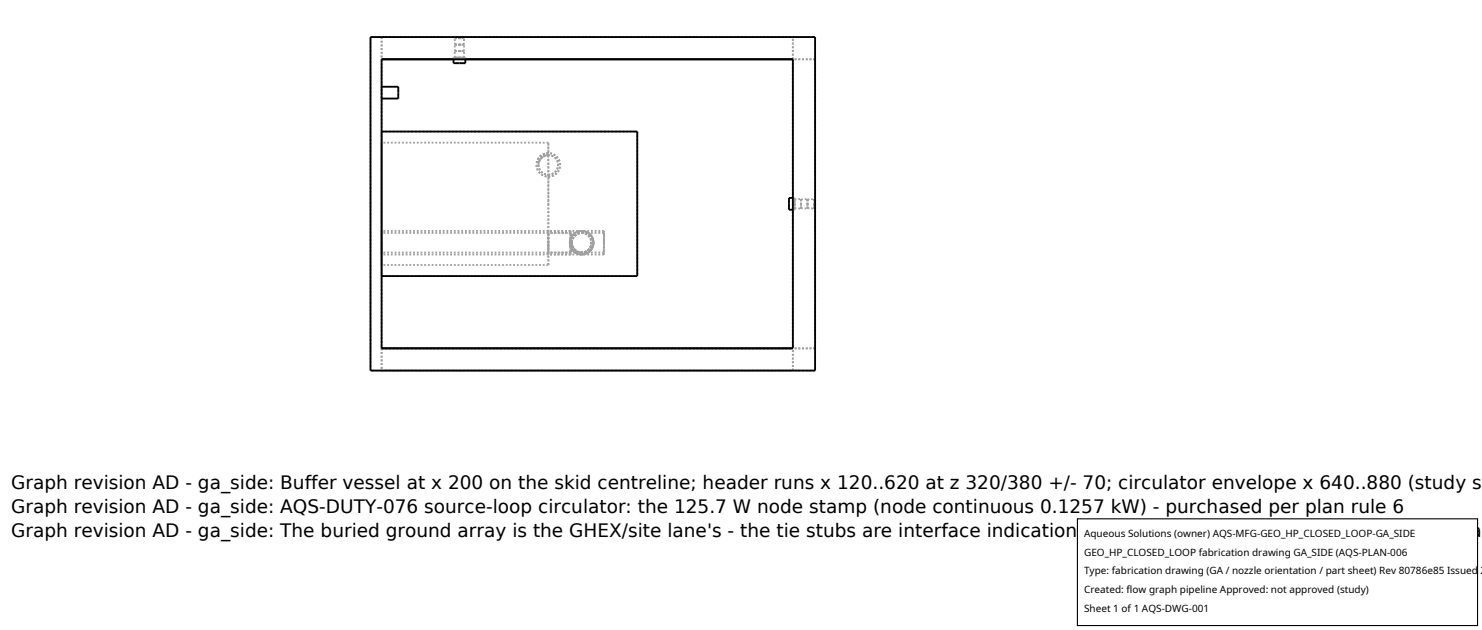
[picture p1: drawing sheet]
<svg xmlns="http://www.w3.org/2000/svg" width="212mm" height="90mm" viewBox="0 0 212 90" stroke-linecap="round" stroke-linejoin="round" font-family="sans-serif">
<defs><g id="words">
<g font-size="2.6">
<text x="1.6" y="69.8">Graph revision AD - ga_side: Buffer vessel at x 200 on the skid centreline; header runs x 120..620 at z 320/380 +/- 70; circulator envelope x 640..880 (study s</text>
<text x="1.6" y="73.3">Graph revision AD - ga_side: AQS-DUTY-076 source-loop circulator: the 125.7 W node stamp (node continuous 0.1257 kW) - purchased per plan rule 6</text>
<text x="1.6" y="76.7">Graph revision AD - ga_side: The buried ground array is the GHEX/site lane's - the tie stubs are interface indications, the below-grade runs are named, not dra</text>
</g>
<g font-size="1.4">
<text x="154.8" y="76.6">Aqueous Solutions (owner) AQS-MFG-GEO_HP_CLOSED_LOOP-GA_SIDE</text>
<text x="154.8" y="79.3">GEO_HP_CLOSED_LOOP fabrication drawing GA_SIDE (AQS-PLAN-006</text>
<text x="154.8" y="82">Type: fabrication drawing (GA / nozzle orientation / part sheet) Rev 80786e85 Issued 2</text>
<text x="154.8" y="84.7">Created: flow graph pipeline Approved: not approved (study)</text>
<text x="154.8" y="87.4">Sheet 1 of 1 AQS-DWG-001</text>
</g>
</g></defs>
<g fill="none" stroke="#a0a0a0" stroke-width=".26" stroke-dasharray=".3 .3" stroke-linecap="butt">
<path d="M52.9 5.3h63.5M54.5 8.5v41.2M54.5 5.3h58.7M54.5 5.3v3.2M54.5 13.2v.9M54.5 14.1v-1.7M54.5 12.4v.8M54.5 18.8v20.6M54.5 8.5h58.7M54.5 18.8h36.5M56.9 12.4v1.7M64.8 8.5h1.7"/>
<path d="M64.8 8.2h.8M64.8 8.2v.3M64.9 7.3h.7M64.9 6.4h.7M64.9 5.5h.7M65 8.2h.6M65 7.3h.6M65 6.4h.6M65 5.5h.6M65 5.3h.6M65 8.2l-.1-.9M65 7.3l-.1-.9"/>
<path d="M65 6.4l-.1-.9M65 5.3v.2M65.6 8.2h.9M65.6 8.2h.6M65.6 7.3h.7M65.6 7.3h.6M65.6 6.4h.7M65.6 6.4h.6M65.6 5.5h.7M65.6 5.5h.6M65.6 5.3h.6M66.2 8.2h-1.2"/>
<path d="M66.2 7.3h-1.2M66.2 6.4h-1.2M66.2 5.5h-1.2M66.2 5.3h-1.2M66.2 8.2l.1-.9M66.2 7.3l.1-.9M66.2 6.4l.1-.9M66.2 5.3v.2M66.3 7.3h-1.4M66.3 6.4h-1.4M66.3 5.5h-1.4M66.5 9h-1.7"/>
<path d="M66.5 8.2h-1.7M66.5 8.2v.3M91 18.8v20.6M113.2 8.5h-58.7M113.2 8.5v41.2M113.2 8.5v-3.2M116.4 5.3v47.6M116.4 8.5v41.2M116.4 8.5h-3.2M54.5 29.1v8.7M54.5 37.8v-17.4M54.5 20.4v8.7"/>
<path d="M54.5 34.7v-1.7M54.5 33v3.3M54.5 36.3v-1.6M54.5 39.4h36.5M54.5 34.7v-1.4M54.5 33.3v2.8M54.5 36.1v-1.4M76.6 23.5l.2 .7 .3 .5 .6 .4 .6 .1M76.6 23.5l.2 .7 .3 .5 .5 .4 .7 .1 .6-.1 .6-.4 .3-.5 .2-.6-.1-.7-.4-.5-.5-.4-.7-.1-.6 .1-.6 .3-.3 .6-.2 .6M76.9 23.5l.1 .6 .3 .5 .5 .2 .5 .1M76.9 23.5l.1 .6 .3 .4 .5 .3 .5 .1h.5l.5-.3 .3-.5 .1-.5-.1-.5-.3-.5-.4-.3-.6-.2-.5 .1-.5 .3-.3 .5-.1 .5M77 23.1h-.3"/>
<path d="M78.3 25.2v3.9M78.3 21.9l-.6 .1-.6 .4-.3 .5-.2 .6M78.3 21.9v-1.5M78.3 20.4v1.5M78.3 21.9h-.5l-.5 .3-.4 .5-.2 .4M78.3 22.1l-.8 .3-.5 .7M78.3 29.1v8.7M78.3 37.8v-15.7M78.3 24.9v.3M78.3 22.1v2.8M78.3 34.7v-1.7M78.3 33v3.3"/>
<path d="M78.3 36.3v-1.6M78.3 25.2l.9-.2 .6-.7 .2-.9-.3-.9-.8-.5-.9-.1-.8 .4-.5 .8M78.3 24.9l.8-.2 .5-.5 .1-.7-.3-.8-.5-.4-.8-.1-.7 .3-.4 .6M78.3 22.1l-.5 .1-.5 .4-.3 .4-.1 .5M78.3 34.7v-1.4M78.3 33.3v2.8M78.3 36.1v-1.4M78.3 20.4h-23.8M78.3 37.8h-23.8M81.4 34.7l.1-.6M81.4 34.7a1.69 1.69 0 0 1 1.7-1.7M81.4 34.7l.1 .6 .4 .5 .5 .4 .6 .1 .7-.1 .6-.3 .3-.5 .2-.7-.2-.6-.3-.6-.5-.4-.7-.1-.6 .1-.6 .4-.4 .5-.1 .7"/>
<path d="M81.4 34.7l.1 .5M81.4 34.7l.2 .8 .5 .6M81.5 34.1v-1.1M81.5 33v1.1M81.5 35.2l-.1-.5M81.5 35.2v1.1M81.5 36.3v-1.1M81.5 34.1l-.1 .6M81.5 34.1v-.8M81.5 33.3v.8M81.5 35.2v.9M81.5 36.1v-.9"/>
<path d="M81.5 33h-27M81.5 36.3h-27M81.5 33.3h-27M81.5 36.1h-27M81.7 34.7l.1 .5 .3 .4 .4 .3 .5 .2 .6-.1 .4-.3 .4-.5 .1-.5-.1-.5-.3-.5-.5-.3-.5-.1h-.5l-.5 .3-.3 .5-.1 .6M81.7 34.7l.1-.6 .3-.4 .4-.3 .5-.1 .6 .1 .4 .2 .4 .5 .1 .5-.1 .5-.3 .5-.4 .3-.6 .2-.6-.1-.4-.3-.3-.5-.1-.5M81.7 34.7l.1 .5 .3 .5 .5 .3 .5 .1 .6-.2 .4-.3 .3-.5 .1-.5-.1-.5-.4-.5-.4-.3h-.6l-.5 .1-.4 .3-.3 .4-.1 .6M81.7 34.7a1.4 1.4 0 0 1 1.4-1.4M82.1 36.1l-.5-.6-.2-.8 .2-.8 .5-.6M82.1 33.3l-.5 .5-.2 .9M82.1 33.3h-3.8M82.1 36.1h-3.8"/>
<path d="M83.1 36.3a1.69 1.69 0 0 1-1.7-1.6M83.1 33a1.69 1.69 0 0 1 1.7 1.7M83.1 36.1a1.4 1.4 0 0 1-1.4-1.4M83.1 33.3a1.4 1.4 0 0 1 1.4 1.4M83.1 33h-4.8M83.1 36.3h-4.8M84 36.1l.5-.6 .3-.8-.2-.8-.6-.6M84 33.3l.5 .5 .3 .9M84.5 34.7a1.4 1.4 0 0 1-1.4 1.4M84.8 34.7a1.69 1.69 0 0 1-1.7 1.6M84.8 34.7l-.3 .8-.5 .6M86.3 34.7v1.6"/>
<path d="M86.3 36.3v-3.3M86.3 33v1.7M86.3 34.7v1.4M86.3 36.1v-2.8M86.3 33.3v1.4M86.3 33h-3.2M86.3 36.3h-3.2M86.3 33.3h-2.3M86.3 36.1h-2.3M112.7 29.9v-1.6M113.5 29.1v.8M113.5 29.9v-1.6"/>
<path d="M113.5 28.3v.8M113.5 29.1v.6M113.5 29.7v-1.2M113.5 28.5v.6M113.5 28.3h-.3M113.5 29.9h-.3M113.5 29.7l.9 .1M113.5 28.5l.9-.1M114.4 29.1v.7M114.4 29.8v-1.4M114.4 28.4v.7M114.4 29.1v.6"/>
<path d="M114.4 29.7v-1.2M114.4 28.5v.6M114.4 29.7l.9 .1M114.4 28.5l.9-.1M115.3 29.1v.7M115.3 29.8v-1.4M115.3 28.4v.7M115.3 29.1v.6M115.3 29.7v-1.2M115.3 28.5v.6M115.3 29.7l1 .1M115.3 28.5l1-.1"/>
<path d="M116.3 29.1v.7M116.3 29.8v-1.4M116.3 28.4v.7M116.3 29.1v.6M116.3 29.7v-1.2M116.3 28.5v.6M116.4 29.1v.6M116.4 29.7v-1.2M116.4 28.5v.6M116.4 28.5h-.1M116.4 29.7h-.1M52.9 52.9v-47.6"/>
<path d="M54.5 49.7h58.7M54.5 52.9h58.7M54.5 49.7v3.2M113.2 52.9v-3.2M116.4 52.9h-63.5M116.4 49.7h-3.2"/>
</g>
<path d="M52.9 5.3h63.5v47.6h-63.5zM54.5 8.5h58.7v41.2h-58.7zM54.5 12.4h2.4v1.7h-2.4M54.5 18.8h36.5v20.6h-36.5M64.8 8.5v.5h1.7v-.5M113.2 28.3h-.5v1.6h.5" fill="none" stroke="#000" stroke-width=".26"/>
<path d="M153.9 74.1h57.1v15.2h-57.1z" fill="#fff" stroke="#000" stroke-width=".16"/>
<use href="#words"/>
</svg>
